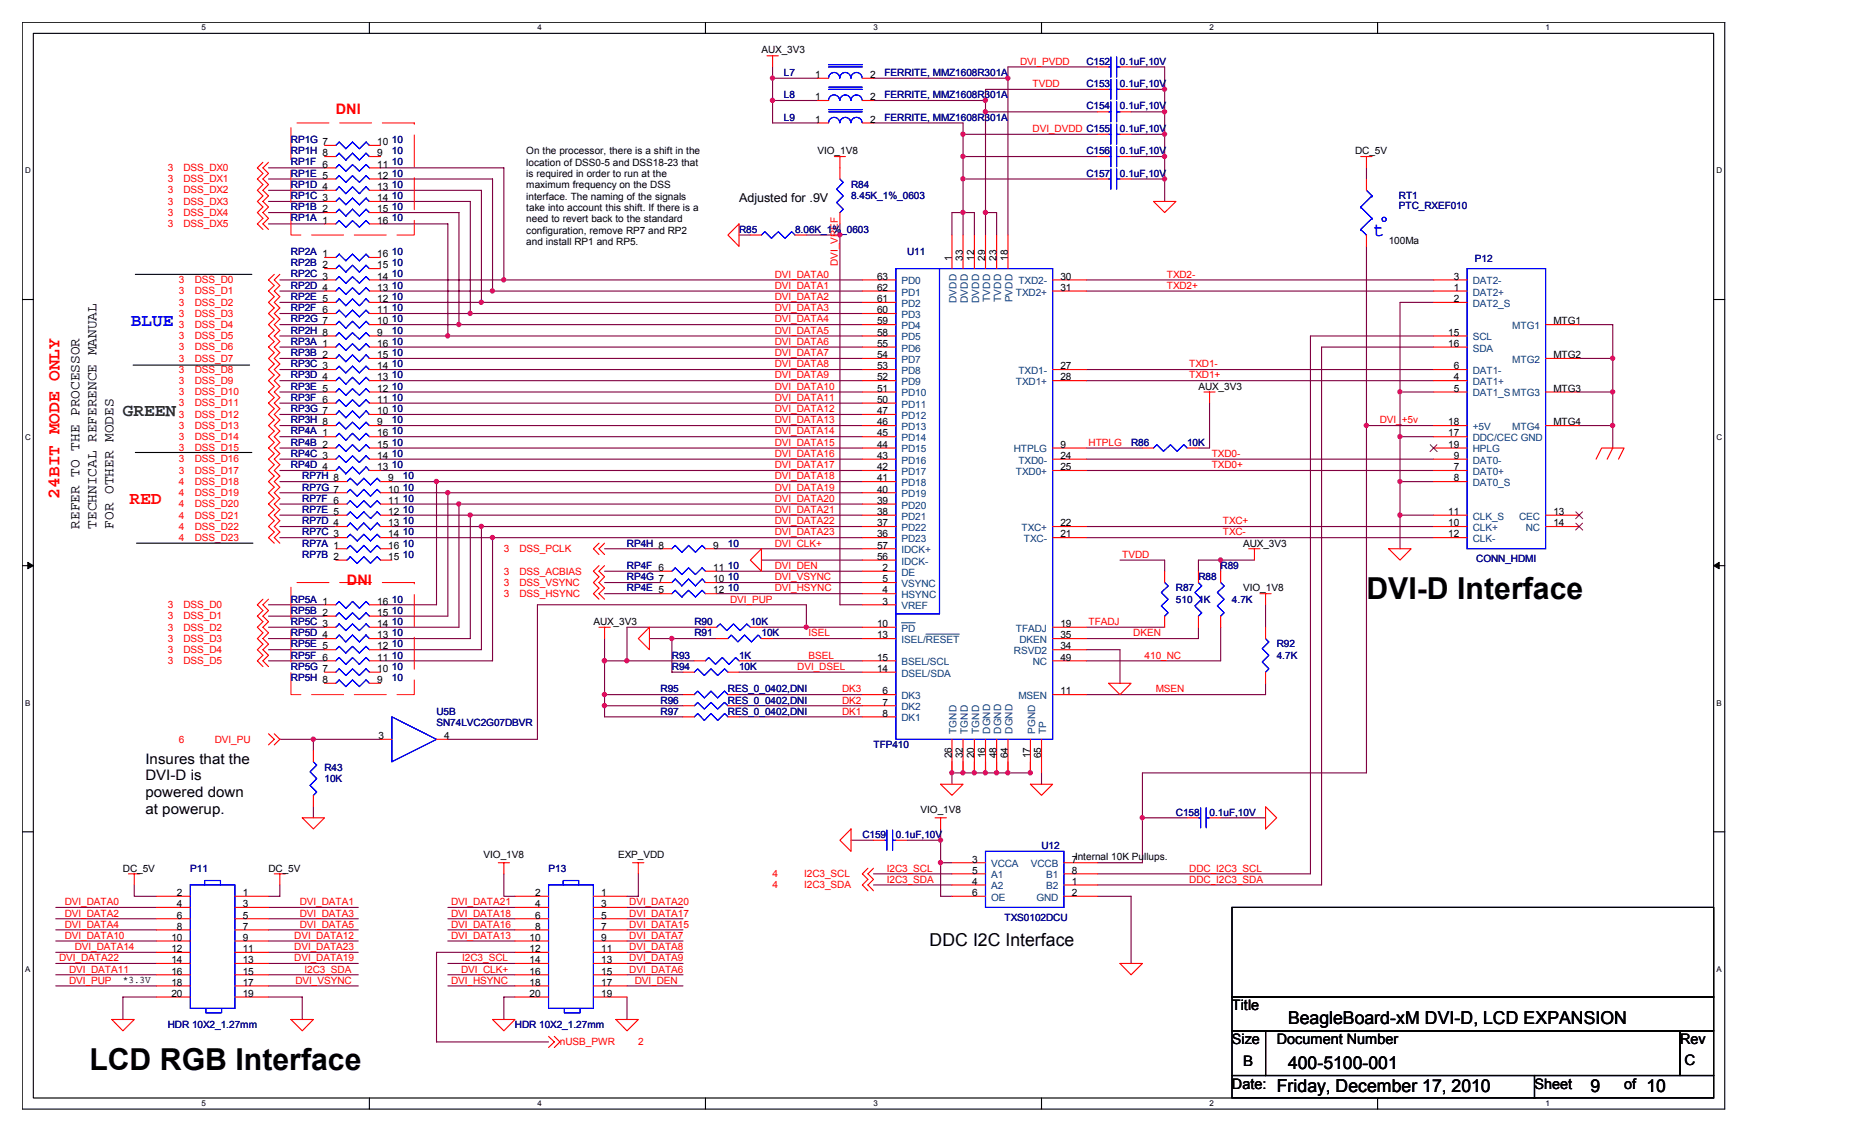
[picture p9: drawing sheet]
<svg xmlns="http://www.w3.org/2000/svg" width="356mm" height="216mm" viewBox="0 0 356 216" stroke-linecap="round" stroke-linejoin="round" font-family="sans-serif">
<defs><g id="words">
<g font-size="5.8">
<text x="260.3" y="114.1">DVI-D Interface</text>
<text x="17" y="203.7">LCD RGB Interface</text>
</g>
<text font-size="3.8" fill="#00f" x="261.5" y="44.9">t</text>
<text font-size="3.4" fill="#00f" x="24.9" y="62.1">BLUE</text>
<text font-size="3.4" fill="#008000" x="23.4" y="79.1">GREEN</text>
<g font-size="3.4" fill="#f00">
<text x="11.3" y="94.9" transform="rotate(-90 11.3 94.9)">24BIT MODE ONLY</text>
<text x="24.7" y="96">RED</text>
</g>
<g font-size="3.4">
<text x="177" y="180.1">DDC I2C Interface</text>
<text x="245.3" y="195">BeagleBoard-xM DVI-D, LCD EXPANSION</text>
<text x="245.3" y="203.5">400-5100-001</text>
<text x="243.2" y="207.8">Friday, December 17, 2010</text>
<text x="302.9" y="207.8">9</text>
<text x="313.6" y="207.8">10</text>
</g>
<g font-size="2.8" fill="#f00">
<text x="64" y="21.7">DNI</text>
<text x="66.1" y="111.3">DNI</text>
</g>
<g font-size="2.8">
<text x="15.1" y="100.7" transform="rotate(-90 15.1 100.7)">REFER TO THE PROCESSOR</text>
<text x="18.4" y="100.7" transform="rotate(-90 18.4 100.7)">TECHNICAL REFERENCE MANUAL</text>
<text x="21.6" y="100.7" transform="rotate(-90 21.6 100.7)">FOR OTHER MODES</text>
<text x="27.7" y="145.4">Insures that the</text>
<text x="27.7" y="148.6">DVI-D is</text>
<text x="27.7" y="151.8">powered down</text>
<text x="27.7" y="154.9">at powerup.</text>
<text x="234.7" y="192.3">Title</text>
<text x="234.7" y="198.8">Size</text>
<text x="236.8" y="203">B</text>
<text x="243.2" y="198.8">Document Number</text>
<text x="320" y="198.8">Rev</text>
<text x="320.8" y="202.8">C</text>
<text x="234.7" y="207.3">Date:</text>
<text x="292.3" y="207.3">Sheet</text>
<text x="309.3" y="207.3">of</text>
</g>
<text font-size="2.3" x="140.8" y="38.4">Adjusted for .9V</text>
<g font-size="1.9">
<text x="145" y="10.2">AUX_3V3</text>
<text x="155.3" y="14.9">1</text>
<text x="165.7" y="14.9">2</text>
<text x="155.3" y="19.1">1</text>
<text x="155.3" y="23.4">1</text>
<text x="165.7" y="19.1">2</text>
<text x="165.7" y="23.4">2</text>
<text x="71.8" y="29.8">9</text>
<text x="71.8" y="27.6">10</text>
<text x="100.2" y="29.4">On the processor, there is a shift in the</text>
<text x="155.7" y="29.4">VIO_1V8</text>
<text x="258.1" y="29.4">DC_5V</text>
<text x="71.8" y="34">12</text>
<text x="71.8" y="31.9">11</text>
<text x="100.2" y="31.5">location of DSS0-5 and DSS18-23 that</text>
<text x="100.2" y="33.7">is required in order to run at the</text>
<text x="100.2" y="35.9">maximum frequency on the DSS</text>
<text x="71.8" y="38.3">14</text>
<text x="71.8" y="40.4">15</text>
<text x="71.8" y="36.2">13</text>
<text x="100.2" y="38">interface. The naming of the signals</text>
<text x="100.2" y="40.2">take into account this shift. If there is a</text>
<text x="71.8" y="42.6">16</text>
<text x="100.2" y="42.3">need to revert back to the standard</text>
<text x="100.2" y="44.5">configuration, remove RP7 and RP2</text>
<text x="100.2" y="46.7">and install RP1 and RP5.</text>
<text x="264.5" y="46.4">100Ma</text>
<text x="71.8" y="51.1">15</text>
<text x="71.8" y="53.3">14</text>
<text x="71.8" y="49">16</text>
<text x="167" y="53.3">63</text>
<text x="181.3" y="49.7" transform="rotate(-90 181.3 49.7)">1</text>
<text x="183.4" y="49.7" transform="rotate(-90 183.4 49.7)">33</text>
<text x="185.5" y="49.7" transform="rotate(-90 185.5 49.7)">12</text>
<text x="187.7" y="49.7" transform="rotate(-90 187.7 49.7)">29</text>
<text x="189.8" y="49.7" transform="rotate(-90 189.8 49.7)">23</text>
<text x="191.9" y="49.7" transform="rotate(-90 191.9 49.7)">18</text>
<text x="202" y="53.3">30</text>
<text x="276.9" y="53.3">3</text>
<text x="71.8" y="59.6">11</text>
<text x="71.8" y="57.5">12</text>
<text x="71.8" y="55.4">13</text>
<text x="167" y="55.4">62</text>
<text x="167" y="57.5">61</text>
<text x="167" y="59.6">60</text>
<text x="202" y="55.4">31</text>
<text x="276.9" y="55.4">1</text>
<text x="276.9" y="57.5">2</text>
<text x="71.8" y="61.8">10</text>
<text x="71.8" y="63.9">9</text>
<text x="167" y="61.8">59</text>
<text x="167" y="63.9">58</text>
<text x="275.8" y="63.9">15</text>
<text x="295.9" y="61.8">MTG1</text>
<text x="71.8" y="68.2">15</text>
<text x="71.8" y="66">16</text>
<text x="71.8" y="70.3">14</text>
<text x="167" y="66">55</text>
<text x="167" y="68.2">54</text>
<text x="167" y="70.3">53</text>
<text x="202" y="70.3">27</text>
<text x="275.8" y="66">16</text>
<text x="276.9" y="70.3">6</text>
<text x="295.9" y="68.2">MTG2</text>
<text x="71.8" y="76.7">11</text>
<text x="71.8" y="72.4">13</text>
<text x="71.8" y="74.6">12</text>
<text x="167" y="72.4">52</text>
<text x="167" y="74.6">51</text>
<text x="167" y="76.7">50</text>
<text x="202" y="72.4">28</text>
<text x="228.3" y="74.2">AUX_3V3</text>
<text x="276.9" y="72.4">4</text>
<text x="276.9" y="74.6">5</text>
<text x="295.9" y="74.6">MTG3</text>
<text x="71.8" y="83.1">16</text>
<text x="71.8" y="81">9</text>
<text x="71.8" y="78.9">10</text>
<text x="167" y="78.9">47</text>
<text x="167" y="81">46</text>
<text x="167" y="83.1">45</text>
<text x="275.8" y="83.1">17</text>
<text x="275.8" y="81">18</text>
<text x="295.9" y="81">MTG4</text>
<text x="71.8" y="85.3">15</text>
<text x="71.8" y="87.4">14</text>
<text x="71.8" y="89.5">13</text>
<text x="167" y="85.3">44</text>
<text x="167" y="87.4">43</text>
<text x="167" y="89.5">42</text>
<text x="202" y="89.5">25</text>
<text x="202" y="85.3">9</text>
<text x="202" y="87.4">24</text>
<text x="275.8" y="85.3">19</text>
<text x="276.9" y="89.5">7</text>
<text x="276.9" y="87.4">9</text>
<text x="74" y="93.8">10</text>
<text x="74" y="95.9">11</text>
<text x="74" y="91.7">9</text>
<text x="167" y="91.7">41</text>
<text x="167" y="93.8">40</text>
<text x="167" y="95.9">39</text>
<text x="276.9" y="91.7">8</text>
<text x="74" y="98">12</text>
<text x="74" y="100.2">13</text>
<text x="167" y="98">38</text>
<text x="167" y="100.2">37</text>
<text x="202" y="100.2">22</text>
<text x="275.8" y="100.2">10</text>
<text x="275.8" y="98">11</text>
<text x="295.9" y="98">13</text>
<text x="295.9" y="100.2">14</text>
<text x="74" y="106.6">15</text>
<text x="74" y="102.3">14</text>
<text x="74" y="104.4">16</text>
<text x="135.8" y="104.4">9</text>
<text x="167" y="102.3">36</text>
<text x="167" y="104.4">57</text>
<text x="167" y="106.6">56</text>
<text x="202" y="102.3">21</text>
<text x="236.8" y="104.1">AUX_3V3</text>
<text x="275.8" y="102.3">12</text>
<text x="135.8" y="110.9">10</text>
<text x="135.8" y="108.7">11</text>
<text x="135.8" y="113">12</text>
<text x="168.1" y="108.7">2</text>
<text x="168.1" y="110.9">5</text>
<text x="168.1" y="113">4</text>
<text x="236.8" y="112.6">VIO_1V8</text>
<text x="71.8" y="117.3">15</text>
<text x="71.8" y="119.4">14</text>
<text x="71.8" y="115.1">16</text>
<text x="113" y="119">AUX_3V3</text>
<text x="167" y="119.4">10</text>
<text x="168.1" y="115.1">3</text>
<text x="202" y="119.4">19</text>
<text x="71.8" y="125.8">11</text>
<text x="71.8" y="121.5">13</text>
<text x="71.8" y="123.7">12</text>
<text x="167" y="125.8">15</text>
<text x="167" y="121.5">13</text>
<text x="202" y="121.5">35</text>
<text x="202" y="125.8">49</text>
<text x="202" y="123.7">34</text>
<text x="71.8" y="130">9</text>
<text x="71.8" y="127.9">10</text>
<text x="167" y="127.9">14</text>
<text x="168.1" y="134.3">7</text>
<text x="168.1" y="136.4">8</text>
<text x="168.1" y="132.2">6</text>
<text x="202" y="132.2">11</text>
<text x="72.1" y="140.7">3</text>
<text x="84.6" y="140.7">4</text>
<text x="181.3" y="144.4" transform="rotate(-90 181.3 144.4)">26</text>
<text x="183.4" y="144.4" transform="rotate(-90 183.4 144.4)">32</text>
<text x="185.5" y="144.4" transform="rotate(-90 185.5 144.4)">20</text>
<text x="187.7" y="144.4" transform="rotate(-90 187.7 144.4)">16</text>
<text x="189.8" y="144.4" transform="rotate(-90 189.8 144.4)">48</text>
<text x="191.9" y="144.4" transform="rotate(-90 191.9 144.4)">64</text>
<text x="196.2" y="144.4" transform="rotate(-90 196.2 144.4)">17</text>
<text x="198.3" y="144.4" transform="rotate(-90 198.3 144.4)">65</text>
<text x="175.3" y="154.9">VIO_1V8</text>
<text x="23.4" y="165.9">DC_5V</text>
<text x="51.1" y="165.9">DC_5V</text>
<text x="92.1" y="163.4">VIO_1V8</text>
<text x="117.7" y="163.4">EXP_VDD</text>
<text x="185.2" y="166.3">5</text>
<text x="185.2" y="164.2">3</text>
<text x="204.1" y="166.3">8</text>
<text x="204.1" y="164.2">7Internal 10K Pullups.</text>
<text x="33.7" y="170.6">2</text>
<text x="33.7" y="172.7">4</text>
<text x="46.2" y="170.6">1</text>
<text x="46.2" y="172.7">3</text>
<text x="101.9" y="170.6">2</text>
<text x="101.9" y="172.7">4</text>
<text x="114.5" y="170.6">1</text>
<text x="114.5" y="172.7">3</text>
<text x="185.2" y="170.6">6</text>
<text x="185.2" y="168.4">4</text>
<text x="204.1" y="170.6">2</text>
<text x="204.1" y="168.4">1</text>
<text x="32.6" y="179.1">10</text>
<text x="33.7" y="174.9">6</text>
<text x="33.7" y="177">8</text>
<text x="46.2" y="174.9">5</text>
<text x="46.2" y="177">7</text>
<text x="46.2" y="179.1">9</text>
<text x="100.9" y="179.1">10</text>
<text x="101.9" y="174.9">6</text>
<text x="101.9" y="177">8</text>
<text x="114.5" y="174.9">5</text>
<text x="114.5" y="177">7</text>
<text x="114.5" y="179.1">9</text>
<text x="32.6" y="181.3">12</text>
<text x="32.6" y="183.4">14</text>
<text x="32.6" y="185.5">16</text>
<text x="46.2" y="181.3">11</text>
<text x="46.2" y="183.4">13</text>
<text x="46.2" y="185.5">15</text>
<text x="100.9" y="181.3">12</text>
<text x="100.9" y="183.4">14</text>
<text x="100.9" y="185.5">16</text>
<text x="114.5" y="181.3">11</text>
<text x="114.5" y="183.4">13</text>
<text x="114.5" y="185.5">15</text>
<text x="23.4" y="187.1">*3.3V</text>
<text x="32.6" y="187.7">18</text>
<text x="32.6" y="189.8">20</text>
<text x="46.2" y="187.7">17</text>
<text x="46.2" y="189.8">19</text>
<text x="100.9" y="187.7">18</text>
<text x="100.9" y="189.8">20</text>
<text x="114.5" y="187.7">17</text>
<text x="114.5" y="189.8">19</text>
</g>
<g font-size="1.9" fill="#000080">
<text x="149.3" y="14.4">L7</text>
<text x="168.5" y="14.4">FERRITE, MMZ1608R301A</text>
<text x="206.9" y="16.6">C153</text>
<text x="206.9" y="12.3">C152</text>
<text x="213.3" y="16.6">0.1uF,10V</text>
<text x="213.3" y="12.3">0.1uF,10V</text>
<text x="149.3" y="18.7">L8</text>
<text x="149.3" y="23">L9</text>
<text x="168.5" y="18.7">FERRITE, MMZ1608R301A</text>
<text x="168.5" y="23">FERRITE, MMZ1608R301A</text>
<text x="206.9" y="20.8">C154</text>
<text x="213.3" y="20.8">0.1uF,10V</text>
<text x="55.4" y="29.4">RP1H 8</text>
<text x="55.4" y="27.3">RP1G 7</text>
<text x="74.6" y="29.4">10</text>
<text x="74.6" y="27.3">10</text>
<text x="206.9" y="29.4">C156</text>
<text x="213.3" y="25.1">0.1uF,10V</text>
<text x="213.3" y="29.4">0.1uF,10V</text>
<text x="55.4" y="33.7">RP1E 5</text>
<text x="55.4" y="31.5">RP1F 6</text>
<text x="55.4" y="35.8">RP1D 4</text>
<text x="74.6" y="35.8">10</text>
<text x="74.6" y="33.7">10</text>
<text x="74.6" y="31.5">10</text>
<text x="162.1" y="35.8">R84</text>
<text x="206.9" y="33.7">C157</text>
<text x="213.3" y="33.7">0.1uF,10V</text>
<text x="55.4" y="37.9">RP1C 3</text>
<text x="55.4" y="40">RP1B 2</text>
<text x="74.6" y="37.9">10</text>
<text x="74.6" y="40">10</text>
<text x="162.1" y="37.9">8.45K_1%_0603</text>
<text x="266.4" y="37.9">RT1</text>
<text x="266.4" y="39.8">PTC_RXEF010</text>
<text x="55.4" y="42.2">RP1A 1</text>
<text x="74.6" y="42.2">10</text>
<text x="140.8" y="44.3">R85</text>
<text x="151.4" y="44.3">8.06K_1%_0603</text>
<text x="55.4" y="50.7">RP2B 2</text>
<text x="55.4" y="52.8">RP2C 3</text>
<text x="55.4" y="48.6">RP2A 1</text>
<text x="74.6" y="52.8">10</text>
<text x="74.6" y="50.7">10</text>
<text x="74.6" y="48.6">10</text>
<text x="172.8" y="48.6">U11</text>
<text x="280.9" y="49.9">P12</text>
<text x="55.4" y="59.3">RP2F 6</text>
<text x="55.4" y="57.1">RP2E 5</text>
<text x="55.4" y="55">RP2D 4</text>
<text x="74.6" y="55">10</text>
<text x="74.6" y="57.1">10</text>
<text x="74.6" y="59.3">10</text>
<text x="55.4" y="65.7">RP3A 1</text>
<text x="55.4" y="61.4">RP2G 7</text>
<text x="55.4" y="63.5">RP2H 8</text>
<text x="74.6" y="63.5">10</text>
<text x="74.6" y="65.7">10</text>
<text x="74.6" y="61.4">10</text>
<text x="55.4" y="67.8">RP3B 2</text>
<text x="55.4" y="69.9">RP3C 3</text>
<text x="74.6" y="69.9">10</text>
<text x="74.6" y="67.8">10</text>
<text x="55.4" y="76.3">RP3F 6</text>
<text x="55.4" y="72.1">RP3D 4</text>
<text x="55.4" y="74.2">RP3E 5</text>
<text x="74.6" y="72.1">10</text>
<text x="74.6" y="74.2">10</text>
<text x="74.6" y="76.3">10</text>
<text x="55.4" y="82.7">RP4A 1</text>
<text x="55.4" y="80.6">RP3H 8</text>
<text x="55.4" y="78.4">RP3G 7</text>
<text x="74.6" y="80.6">10</text>
<text x="74.6" y="82.7">10</text>
<text x="74.6" y="78.4">10</text>
<text x="55.4" y="84.8">RP4B 2</text>
<text x="55.4" y="87">RP4C 3</text>
<text x="55.4" y="89.1">RP4D 4</text>
<text x="74.6" y="87">10</text>
<text x="74.6" y="89.1">10</text>
<text x="74.6" y="84.8">10</text>
<text x="215.4" y="84.8">R86</text>
<text x="226.1" y="84.8">10K</text>
<text x="57.6" y="93.4">RP7G 7</text>
<text x="57.6" y="95.5">RP7F 6</text>
<text x="57.6" y="91.3">RP7H 8</text>
<text x="76.7" y="91.3">10</text>
<text x="76.7" y="93.4">10</text>
<text x="76.7" y="95.5">10</text>
<text x="57.6" y="101.9">RP7C 3</text>
<text x="57.6" y="97.7">RP7E 5</text>
<text x="57.6" y="99.8">RP7D 4</text>
<text x="76.7" y="101.9">10</text>
<text x="76.7" y="99.8">10</text>
<text x="76.7" y="97.7">10</text>
<text x="57.6" y="106.2">RP7B 2</text>
<text x="57.6" y="104.1">RP7A 1</text>
<text x="76.7" y="106.2">10</text>
<text x="76.7" y="104.1">10</text>
<text x="119.4" y="104.1">RP4H 8</text>
<text x="138.6" y="104.1">10</text>
<text x="281.2" y="107.1">CONN_HDMI</text>
<text x="119.4" y="110.4">RP4G 7</text>
<text x="119.4" y="108.3">RP4F 6</text>
<text x="119.4" y="112.6">RP4E 5</text>
<text x="138.6" y="112.6">10</text>
<text x="138.6" y="110.4">10</text>
<text x="138.6" y="108.3">10</text>
<text x="224" y="112.6">R87</text>
<text x="228.3" y="110.4">R88</text>
<text x="232.5" y="108.3">R89</text>
<text x="55.4" y="116.8">RP5B 2</text>
<text x="55.4" y="119">RP5C 3</text>
<text x="55.4" y="114.7">RP5A 1</text>
<text x="74.6" y="119">10</text>
<text x="74.6" y="116.8">10</text>
<text x="74.6" y="114.7">10</text>
<text x="132.2" y="119">R90</text>
<text x="142.9" y="119">10K</text>
<text x="224" y="114.7">510</text>
<text x="228.3" y="114.7">1K</text>
<text x="234.7" y="114.7">4.7K</text>
<text x="55.4" y="125.4">RP5F 6</text>
<text x="55.4" y="121.1">RP5D 4</text>
<text x="55.4" y="123.3">RP5E 5</text>
<text x="74.6" y="121.1">10</text>
<text x="74.6" y="123.3">10</text>
<text x="74.6" y="125.4">10</text>
<text x="128" y="125.4">R93</text>
<text x="132.2" y="121.1">R91</text>
<text x="140.8" y="125.4">1K</text>
<text x="145" y="121.1">10K</text>
<text x="243.2" y="123.3">R92</text>
<text x="243.2" y="125.4">4.7K</text>
<text x="55.4" y="129.7">RP5H 8</text>
<text x="55.4" y="127.5">RP5G 7</text>
<text x="74.6" y="129.7">10</text>
<text x="74.6" y="127.5">10</text>
<text x="125.8" y="131.8">R95</text>
<text x="128" y="127.5">R94</text>
<text x="138.6" y="131.8">RES_0_0402,DNI</text>
<text x="140.8" y="127.5">10K</text>
<text x="83.1" y="136.1">U5B</text>
<text x="125.8" y="133.9">R96</text>
<text x="125.8" y="136.1">R97</text>
<text x="138.6" y="133.9">RES_0_0402,DNI</text>
<text x="138.6" y="136.1">RES_0_0402,DNI</text>
<text x="83.1" y="138.2">SN74LVC2G07DBVR</text>
<text x="166.4" y="142.5">TFP410</text>
<text x="61.8" y="146.7">R43</text>
<text x="61.8" y="148.8">10K</text>
<text x="224" y="155.3">C158</text>
<text x="230.4" y="155.3">0.1uF,10V</text>
<text x="164.3" y="159.5">C159</text>
<text x="170.6" y="159.5">0.1uF,10V</text>
<text x="198.4" y="161.7">U12</text>
<text x="36.2" y="165.9">P11</text>
<text x="104.5" y="165.9">P13</text>
<text x="191.3" y="175.3">TXS0102DCU</text>
<text x="32" y="195.8">HDR 10X2_1.27mm</text>
<text x="98.1" y="195.8">HDR 10X2_1.27mm</text>
</g>
<g font-size="1.9" fill="#f00">
<text x="194.3" y="12.3">DVI_PVDD</text>
<text x="196.7" y="16.6">TVDD</text>
<text x="196.7" y="25.1">DVI_DVDD C155</text>
<text x="32" y="32.6">3</text>
<text x="32" y="34.7">3</text>
<text x="34.9" y="32.6">DSS_DX0</text>
<text x="34.9" y="34.7">DSS_DX1</text>
<text x="32" y="36.8">3</text>
<text x="32" y="39">3</text>
<text x="32" y="41.1">3</text>
<text x="34.9" y="36.8">DSS_DX2</text>
<text x="34.9" y="39">DSS_DX3</text>
<text x="34.9" y="41.1">DSS_DX4</text>
<text x="32" y="43.3">3</text>
<text x="34.9" y="43.3">DSS_DX5</text>
<text x="34.1" y="53.9">3</text>
<text x="37.1" y="53.9">DSS_D0</text>
<text x="147.6" y="52.9">DVI_DATA0</text>
<text x="159.6" y="50.7" transform="rotate(-90 159.6 50.7)">DVI_VREF</text>
<text x="222.2" y="52.9">TXD2-</text>
<text x="34.1" y="58.2">3</text>
<text x="34.1" y="56">3</text>
<text x="37.1" y="58.2">DSS_D2</text>
<text x="37.1" y="56">DSS_D1</text>
<text x="147.6" y="55">DVI_DATA1</text>
<text x="147.6" y="57.1">DVI_DATA2</text>
<text x="147.6" y="59.3">DVI_DATA3</text>
<text x="222.2" y="55">TXD2+</text>
<text x="34.1" y="62.4">3</text>
<text x="34.1" y="60.3">3</text>
<text x="34.1" y="64.6">3</text>
<text x="37.1" y="62.4">DSS_D4</text>
<text x="37.1" y="60.3">DSS_D3</text>
<text x="37.1" y="64.6">DSS_D5</text>
<text x="147.6" y="65.7">DVI_DATA6</text>
<text x="147.6" y="61.4">DVI_DATA4</text>
<text x="147.6" y="63.5">DVI_DATA5</text>
<text x="34.1" y="66.7">3</text>
<text x="34.1" y="71">3</text>
<text x="34.1" y="68.8">3</text>
<text x="37.1" y="66.7">DSS_D6</text>
<text x="37.1" y="71">DSS_D8</text>
<text x="37.1" y="68.8">DSS_D7</text>
<text x="147.6" y="69.9">DVI_DATA8</text>
<text x="147.6" y="67.8">DVI_DATA7</text>
<text x="226.5" y="69.9">TXD1-</text>
<text x="34.1" y="77.4">3</text>
<text x="34.1" y="75.3">3</text>
<text x="34.1" y="73.1">3</text>
<text x="37.1" y="77.4">DSS_D11</text>
<text x="37.1" y="75.3">DSS_D10</text>
<text x="37.1" y="73.1">DSS_D9</text>
<text x="147.6" y="72.1">DVI_DATA9</text>
<text x="147.6" y="76.3">DVI_DATA11</text>
<text x="147.6" y="74.2">DVI_DATA10</text>
<text x="226.5" y="72.1">TXD1+</text>
<text x="34.1" y="79.5">3</text>
<text x="34.1" y="83.8">3</text>
<text x="34.1" y="81.7">3</text>
<text x="37.1" y="79.5">DSS_D12</text>
<text x="37.1" y="83.8">DSS_D14</text>
<text x="37.1" y="81.7">DSS_D13</text>
<text x="147.6" y="80.6">DVI_DATA13</text>
<text x="147.6" y="82.7">DVI_DATA14</text>
<text x="147.6" y="78.5">DVI_DATA12</text>
<text x="262.8" y="80.6">DVI_+5v</text>
<text x="34.1" y="85.9">3</text>
<text x="34.1" y="88.1">3</text>
<text x="37.1" y="85.9">DSS_D15</text>
<text x="37.1" y="88.1">DSS_D16</text>
<text x="147.6" y="84.9">DVI_DATA15</text>
<text x="147.6" y="87">DVI_DATA16</text>
<text x="147.6" y="89.2">DVI_DATA17</text>
<text x="207.3" y="84.9">HTPLG</text>
<text x="230.8" y="89.2">TXD0+</text>
<text x="230.8" y="87">TXD0-</text>
<text x="34.1" y="90.2">3</text>
<text x="34.1" y="92.3">4</text>
<text x="34.1" y="94.4">4</text>
<text x="37.1" y="90.2">DSS_D17</text>
<text x="37.1" y="92.3">DSS_D18</text>
<text x="37.1" y="94.4">DSS_D19</text>
<text x="147.6" y="91.3">DVI_DATA18</text>
<text x="147.6" y="93.4">DVI_DATA19</text>
<text x="147.6" y="95.5">DVI_DATA20</text>
<text x="34.1" y="98.7">4</text>
<text x="34.1" y="96.6">4</text>
<text x="34.1" y="100.8">4</text>
<text x="37.1" y="98.7">DSS_D21</text>
<text x="37.1" y="96.6">DSS_D20</text>
<text x="37.1" y="100.8">DSS_D22</text>
<text x="147.6" y="97.7">DVI_DATA21</text>
<text x="147.6" y="99.8">DVI_DATA22</text>
<text x="147.6" y="101.9">DVI_DATA23</text>
<text x="232.9" y="99.8">TXC+</text>
<text x="232.9" y="101.9">TXC-</text>
<text x="34.1" y="103">4</text>
<text x="37.1" y="103">DSS_D23</text>
<text x="96" y="105.1">3</text>
<text x="98.9" y="105.1">DSS_PCLK</text>
<text x="147.6" y="104.1">DVI_CLK+</text>
<text x="213.7" y="106.2">TVDD</text>
<text x="96" y="111.5">3</text>
<text x="96" y="109.4">3</text>
<text x="96" y="113.7">3</text>
<text x="98.9" y="111.5">DSS_VSYNC</text>
<text x="98.9" y="109.4">DSS_ACBIAS</text>
<text x="98.9" y="113.7">DSS_HSYNC</text>
<text x="147.6" y="110.5">DVI_VSYNC</text>
<text x="147.6" y="112.6">DVI_HSYNC</text>
<text x="147.6" y="108.3">DVI_DEN</text>
<text x="32" y="117.9">3</text>
<text x="32" y="115.8">3</text>
<text x="34.9" y="117.9">DSS_D1</text>
<text x="34.9" y="115.8">DSS_D0</text>
<text x="139.1" y="114.7">DVI_PUP</text>
<text x="207.3" y="119">TFADJ</text>
<text x="32" y="120.1">3</text>
<text x="32" y="124.3">3</text>
<text x="32" y="122.2">3</text>
<text x="34.9" y="120.1">DSS_D2</text>
<text x="34.9" y="124.3">DSS_D4</text>
<text x="34.9" y="122.2">DSS_D3</text>
<text x="154" y="125.4">BSEL</text>
<text x="154" y="121.2">ISEL</text>
<text x="215.9" y="121.2">DKEN</text>
<text x="218" y="125.4">410_NC</text>
<text x="32" y="126.4">3</text>
<text x="34.9" y="126.4">DSS_D5</text>
<text x="151.8" y="127.5">DVI_DSEL</text>
<text x="160.4" y="131.8">DK3</text>
<text x="220.1" y="131.8">MSEN</text>
<text x="160.4" y="136.1">DK1</text>
<text x="160.4" y="133.9">DK2</text>
<text x="34.1" y="141.4">6</text>
<text x="40.9" y="141.4">DVI_PU</text>
<text x="147.2" y="167">4</text>
<text x="153.2" y="167">I2C3_SCL</text>
<text x="168.9" y="165.9">I2C3_SCL</text>
<text x="226.5" y="165.9">DDC_I2C3_SCL</text>
<text x="12.3" y="172.3">DVI_DATA0</text>
<text x="57.1" y="172.3">DVI_DATA1</text>
<text x="85.9" y="172.3">DVI_DATA21</text>
<text x="119.8" y="172.3">DVI_DATA20</text>
<text x="147.2" y="169.1">4</text>
<text x="153.2" y="169.1">I2C3_SDA</text>
<text x="168.9" y="168.1">I2C3_SDA</text>
<text x="226.5" y="168.1">DDC_I2C3_SDA</text>
<text x="12.3" y="174.5">DVI_DATA2</text>
<text x="12.3" y="176.6">DVI_DATA4</text>
<text x="12.3" y="178.7">DVI_DATA10</text>
<text x="56" y="178.7">DVI_DATA12</text>
<text x="57.1" y="174.5">DVI_DATA3</text>
<text x="57.1" y="176.6">DVI_DATA5</text>
<text x="85.9" y="176.6">DVI_DATA16</text>
<text x="85.9" y="174.5">DVI_DATA18</text>
<text x="85.9" y="178.7">DVI_DATA13</text>
<text x="119.8" y="174.5">DVI_DATA17</text>
<text x="119.8" y="178.7">DVI_DATA7</text>
<text x="119.8" y="176.6">DVI_DATA15</text>
<text x="11.3" y="183">DVI_DATA22</text>
<text x="13.2" y="185.2">DVI_DATA11</text>
<text x="14.2" y="180.9">DVI_DATA14</text>
<text x="56" y="183">DVI_DATA19</text>
<text x="56" y="180.9">DVI_DATA23</text>
<text x="58" y="185.2">I2C3_SDA</text>
<text x="87.8" y="185.2">DVI_CLK+</text>
<text x="88.1" y="183">I2C3_SCL</text>
<text x="119.8" y="185.2">DVI_DATA6</text>
<text x="119.8" y="180.9">DVI_DATA8</text>
<text x="119.8" y="183">DVI_DATA9</text>
<text x="13.2" y="187.3">DVI_PUP</text>
<text x="56.3" y="187.3">DVI_VSYNC</text>
<text x="85.9" y="187.3">DVI_HSYNC</text>
<text x="120.9" y="187.3">DVI_DEN</text>
<text x="106.6" y="199">nUSB_PWR</text>
<text x="121.6" y="199">2</text>
</g>
<g font-size="1.9" fill="#004080">
<text x="171.7" y="54.1">PD0</text>
<text x="171.7" y="56.3">PD1</text>
<text x="171.7" y="58.4">PD2</text>
<text x="182.2" y="57.7" transform="rotate(-90 182.2 57.7)">DVDD</text>
<text x="184.3" y="57.7" transform="rotate(-90 184.3 57.7)">DVDD</text>
<text x="186.5" y="57.7" transform="rotate(-90 186.5 57.7)">DVDD</text>
<text x="188.6" y="57.4" transform="rotate(-90 188.6 57.4)">TVDD</text>
<text x="190.7" y="57.4" transform="rotate(-90 190.7 57.4)">TVDD</text>
<text x="192.9" y="57.5" transform="rotate(-90 192.9 57.5)">PVDD</text>
<text x="193.5" y="56.3">TXD2+</text>
<text x="194" y="54.1">TXD2-</text>
<text x="280.5" y="56.3">DAT2+</text>
<text x="280.5" y="54.1">DAT2-</text>
<text x="280.5" y="58.4">DAT2_S</text>
<text x="171.7" y="60.5">PD3</text>
<text x="171.7" y="62.7">PD4</text>
<text x="171.7" y="64.8">PD5</text>
<text x="280.5" y="64.8">SCL</text>
<text x="288" y="62.7">MTG1</text>
<text x="171.7" y="66.9">PD6</text>
<text x="171.7" y="69.1">PD7</text>
<text x="171.7" y="71.2">PD8</text>
<text x="194" y="71.2">TXD1-</text>
<text x="280.5" y="71.2">DAT1-</text>
<text x="280.5" y="66.9">SDA</text>
<text x="288" y="69.1">MTG2</text>
<text x="171.7" y="73.3">PD9</text>
<text x="171.7" y="75.5">PD10</text>
<text x="171.7" y="77.6">PD11</text>
<text x="193.5" y="73.3">TXD1+</text>
<text x="280.5" y="73.3">DAT1+</text>
<text x="280.5" y="75.5">DAT1_S MTG3</text>
<text x="171.7" y="79.8">PD12</text>
<text x="171.7" y="81.9">PD13</text>
<text x="171.7" y="84">PD14</text>
<text x="280.5" y="84">DDC/CEC GND</text>
<text x="280.5" y="81.9">+5V</text>
<text x="288" y="81.9">MTG4</text>
<text x="171.7" y="86.1">PD15</text>
<text x="171.7" y="88.3">PD16</text>
<text x="193.1" y="86.1">HTPLG</text>
<text x="194" y="88.3">TXD0-</text>
<text x="280.5" y="88.3">DAT0-</text>
<text x="280.5" y="86.1">HPLG</text>
<text x="171.7" y="90.4">PD17</text>
<text x="171.7" y="92.5">PD18</text>
<text x="171.7" y="94.7">PD19</text>
<text x="193.5" y="90.4">TXD0+</text>
<text x="280.5" y="90.4">DAT0+</text>
<text x="280.5" y="92.5">DAT0_S</text>
<text x="171.7" y="96.8">PD20</text>
<text x="171.7" y="98.9">PD21</text>
<text x="171.7" y="101.1">PD22</text>
<text x="194.6" y="101.1">TXC+</text>
<text x="280.5" y="101.1">CLK+</text>
<text x="280.5" y="98.9">CLK_S</text>
<text x="289.3" y="98.9">CEC</text>
<text x="290.6" y="101.1">NC</text>
<text x="171.7" y="103.2">PD23</text>
<text x="171.7" y="105.3">IDCK+</text>
<text x="171.7" y="107.5">IDCK-</text>
<text x="195" y="103.2">TXC-</text>
<text x="280.5" y="103.2">CLK-</text>
<text x="171.7" y="109.6">DE</text>
<text x="171.7" y="111.8">VSYNC</text>
<text x="171.7" y="113.9">HSYNC</text>
<text x="171.7" y="116">VREF</text>
<text x="171.7" y="122.4">ISEL/RESET</text>
<text x="171.7" y="120.3">PD</text>
<text x="193.1" y="124.5">RSVD2</text>
<text x="193.5" y="120.3">TFADJ</text>
<text x="194.2" y="122.4">DKEN</text>
<text x="171.7" y="126.7">BSEL/SCL</text>
<text x="171.7" y="128.8">DSEL/SDA</text>
<text x="196.7" y="126.7">NC</text>
<text x="171.7" y="135.2">DK2</text>
<text x="171.7" y="137.3">DK1</text>
<text x="171.7" y="133.1">DK3</text>
<text x="194" y="133.1">MSEN</text>
<text x="182.2" y="139.7" transform="rotate(-90 182.2 139.7)">TGND</text>
<text x="184.3" y="139.7" transform="rotate(-90 184.3 139.7)">TGND</text>
<text x="186.5" y="139.7" transform="rotate(-90 186.5 139.7)">TGND</text>
<text x="188.6" y="139.7" transform="rotate(-90 188.6 139.7)">DGND</text>
<text x="190.7" y="139.7" transform="rotate(-90 190.7 139.7)">DGND</text>
<text x="192.9" y="139.7" transform="rotate(-90 192.9 139.7)">DGND</text>
<text x="197.1" y="139.7" transform="rotate(-90 197.1 139.7)">PGND</text>
<text x="199.3" y="139.7" transform="rotate(-90 199.3 139.7)">TP</text>
<text x="188.8" y="167.2">A1</text>
<text x="188.8" y="165.1">VCCA</text>
<text x="196.3" y="165.1">VCCB</text>
<text x="199.3" y="167.2">B1</text>
<text x="188.8" y="171.5">OE</text>
<text x="188.8" y="169.3">A2</text>
<text x="197.4" y="171.5">GND</text>
<text x="199.3" y="169.3">B2</text>
</g>
<g font-size="1.5">
<text x="38.4" y="5.8">5</text>
<text x="102.4" y="5.8">4</text>
<text x="166.4" y="5.8">3</text>
<text x="230.4" y="5.8">2</text>
<text x="294.4" y="5.8">1</text>
<text x="4.8" y="33">D</text>
<text x="326.9" y="33">D</text>
<text x="4.8" y="83.7">C</text>
<text x="326.9" y="83.7">C</text>
<text x="4.8" y="134.4">B</text>
<text x="326.9" y="134.4">B</text>
<text x="4.8" y="185">A</text>
<text x="326.9" y="185">A</text>
<text x="38.4" y="210.6">5</text>
<text x="102.4" y="210.6">4</text>
<text x="166.4" y="210.6">3</text>
<text x="230.4" y="210.6">2</text>
<text x="294.4" y="210.6">1</text>
</g>
</g></defs>
<path d="M4.2 4.2h324.3v207h-324.3zM6.3 6.3h320.1v202.7h-320.1z" fill="none" stroke="#000" stroke-width=".21"/>
<g fill="#fff">
<path d="M38.4 4.4h.8v1.7h-.8z"/>
<path d="M38.4 209.3h.8v1.6h-.8z"/>
</g>
<path d="M70.4 4.2v2.1M70.4 209v2.2" fill="none" stroke="#000" stroke-width=".21"/>
<g fill="#fff">
<path d="M102.4 4.4h.8v1.7h-.8z"/>
<path d="M102.4 209.3h.8v1.6h-.8z"/>
</g>
<path d="M134.4 4.2v2.1M134.4 209v2.2" fill="none" stroke="#000" stroke-width=".21"/>
<g fill="#fff">
<path d="M166.4 4.4h.8v1.7h-.8z"/>
<path d="M166.4 209.3h.8v1.6h-.8z"/>
</g>
<path d="M198.4 4.2v2.1M198.4 209v2.2" fill="none" stroke="#000" stroke-width=".21"/>
<g fill="#fff">
<path d="M230.4 4.4h.8v1.7h-.8z"/>
<path d="M230.4 209.3h.8v1.6h-.8z"/>
</g>
<path d="M262.4 4.2v2.1M262.4 209v2.2" fill="none" stroke="#000" stroke-width=".21"/>
<g fill="#fff">
<path d="M294.4 4.4h.8v1.7h-.8z"/>
<path d="M294.4 209.3h.8v1.6h-.8z"/>
<path d="M4.8 31.7h1v1.7h-1z"/>
<path d="M326.9 31.7h1.1v1.7h-1.1z"/>
<path d="M4.8 82.3h1v1.7h-1z"/>
<path d="M326.9 82.3h1.1v1.7h-1.1z"/>
</g>
<path d="M4.2 57h2.1M326.4 57h2.1" fill="none" stroke="#000" stroke-width=".21"/>
<g fill="#fff">
<path d="M4.8 133h1v1.7h-1z"/>
<path d="M326.9 133h1v1.7h-1z"/>
</g>
<path d="M4.2 107.7h2.1M326.4 107.7h2.1" fill="none" stroke="#000" stroke-width=".21"/>
<path d="M5.3 107.1l1 .6-1 .6zM326.4 107.7l1-.6v1.2z" fill="#000" stroke="#000" stroke-width=".19"/>
<g fill="#fff">
<path d="M4.8 183.7h1v1.7h-1z"/>
<path d="M326.9 183.7h1v1.7h-1z"/>
</g>
<g fill="none" stroke="#000" stroke-width=".21">
<path d="M25.8 52.2h22.2M25.4 69.5h22.1M25.8 86.1h22.2M26 103.4h22.2M4.2 158.4h2.1M326.4 158.4h2.1M234.7 172.8h91.7v17h-91.7zM234.7 189.8h91.7v6.5h-91.7zM234.7 196.3h6.3v8.5h-6.3zM241 196.3h79v8.5h-79zM320 196.3h6.4v8.5h-6.4zM234.7 204.8h57.6v4.2h-57.6z"/>
<path d="M292.3 204.8h34.1v4.2h-34.1z"/>
</g>
<g fill="none" stroke="#800040" stroke-width=".21">
<path d="M147.2 12.7v10.7h8.5M147.2 14.9h8.5M147.2 19.1h8.5M166.4 14.9h25.6M166.4 19.1h21.3M209 12.7h-17v32M209 17h-21.3v27.7M215.4 12.7h6.4v25.7M215.4 17h6.4M51.1 34.1h10.7M51.1 32h10.7M51.1 36.2h10.7"/>
<path d="M51.1 38.4h10.7M72.5 34.1h21.3v21.3M72.5 32h23.5v21.3M72.5 36.2h19.2v21.4M72.5 38.4h17.1v21.3M166.4 23.4h17v21.3M183.4 25.6h25.6M183.4 29.8h25.6M183.4 34.1h25.6M187.7 21.3h21.3M215.4 25.6h6.4M215.4 21.3h6.4"/>
<path d="M215.4 29.8h6.4M215.4 34.1h6.4M260.3 32v2.1M51.1 40.5h10.7M51.1 42.6h10.7M53.3 53.3h8.5M53.3 55.4h8.5M53.3 57.6h8.5M53.3 59.7h8.5M72.5 40.5h14.9v21.3M72.5 53.3h91.8M72.5 55.4h91.8"/>
<path d="M72.5 57.6h91.8M72.5 59.7h91.8M72.5 42.6h12.8v21.4M140.8 44.7h2.1M153.6 44.7h6.4M160 42.6v72.5h4.3M181.3 44.7v-4.2h4.3v4.2M187.7 40.5h2.1v4.2M206.9 53.3h66.1M206.9 55.4h66.1M260.3 46.9v100.3h-42.7v17.1h-8.6M273 57.6h-6.3v17"/>
<path d="M53.3 72.5h8.5M53.3 70.4h8.5M53.3 76.7h8.5M53.3 68.2h8.5M53.3 64h8.5M53.3 74.6h8.5M53.3 78.9h8.5M53.3 66.1h8.5M53.3 61.8h8.5M72.5 72.5h91.8M72.5 70.4h91.8M72.5 76.7h91.8"/>
<path d="M72.5 68.2h91.8M72.5 64h91.8M72.5 74.6h91.8M72.5 78.9h91.8M72.5 66.1h91.8M72.5 61.8h91.8M206.9 72.5h66.1M206.9 70.4h66.1M230.4 76.7v8.6h-2.1M266.7 74.6v8.5h6.3M266.7 74.6h6.3M273 64h-23.4v102.4h-40.6"/>
<path d="M273 66.1h-21.3v102.4h-42.7M300.8 68.2h6.4M300.8 74.6h6.4M300.8 61.8h6.4v23.5M53.3 85.3h8.5M53.3 89.6h8.5M53.3 81h8.5M53.3 83.1h8.5M53.3 87.4h8.5M53.3 98.1h10.7M53.3 91.7h10.7M53.3 93.8h10.7"/>
<path d="M53.3 96h10.7M72.5 85.3h91.8M72.5 89.6h91.8M72.5 81h91.8M72.5 83.1h91.8M72.5 87.4h91.8M74.6 98.1h89.7M74.6 91.7h89.7M74.6 93.8h89.7M74.6 96h89.7M83.1 91.7v23.4h-10.6M85.3 93.8v23.5h-12.8"/>
<path d="M87.4 96v23.4h-14.9M89.6 98.1v23.5h-17.1M206.9 85.3h10.7M206.9 89.6h66.1M206.9 87.4h66.1M260.3 81h12.7M266.7 83.1v21.4M266.7 98.1h6.3M266.7 91.7h6.3M300.8 81h6.4M51.1 119.4h10.7M51.1 115.1h10.7"/>
<path d="M51.1 117.3h10.7M53.3 100.2h10.7M53.3 102.4h10.7M74.6 100.2h89.7M74.6 102.4h89.7M91.7 100.2v23.5h-19.2M93.8 102.4v23.4h-21.3M115.1 104.5h10.7M115.1 113h10.7M115.1 110.9h10.7M115.1 108.8h10.7M134.4 119.4h-15v6.4"/>
<path d="M136.5 104.5h27.8M136.5 113h27.8M136.5 110.9h27.8M136.5 108.8h27.8M145 119.4h19.3M145 106.6h19.3M153.6 119.4v-4.3h-51.2v25.7h-17.1M206.9 119.4h14.9M206.9 100.2h66.1M206.9 102.4h66.1M213.3 106.6h8.5v2.2M228.3 119.4v2.2h-21.4"/>
<path d="M232.5 119.4v6.4h-25.6M232.5 106.6v2.2M238.9 106.6h-10.6v2.2M241 115.1v4.3M51.1 125.8h10.7M51.1 121.6h10.7M51.1 123.7h10.7M115.1 121.6v14.9h15M115.1 125.8h17.1M115.1 134.4h15M115.1 132.2h15M123.7 121.6h12.8"/>
<path d="M128 121.6v6.4h2.1M140.8 128h23.5M140.8 136.5h23.5M140.8 134.4h23.5M140.8 132.2h23.5M142.9 125.8h21.4M147.2 121.6h17.1M206.9 123.7h6.4v6.4M241 130.1v2.1h-34.1M53.3 140.8h19.2M59.7 140.8v2.1M59.7 153.6v2.1"/>
<path d="M162.1 160h4.3M172.8 160h6.4M179.2 157.8v12.8h2.1M181.3 145v4.3M183.4 145v2.2M185.6 145v2.2M187.7 145v2.2M189.8 145v2.2M192 145v2.2M196.3 145v2.2h-15M198.4 147.2v2.1M217.6 155.7h8.5"/>
<path d="M232.5 155.7h8.5M10.6 177h19.2M10.6 174.9h19.2M10.6 172.8h19.2M10.6 179.2h19.2M25.6 168.5v2.1h4.2M51.1 177h17.1M51.1 174.9h17.1M51.1 172.8h17.1M51.1 179.2h17.1M53.3 168.5v2.1h-2.2M85.3 177h12.8"/>
<path d="M85.3 174.9h12.8M85.3 172.8h12.8M85.3 179.2h12.8M96 166.4v4.2h2.1M119.4 177h10.7M119.4 174.9h10.7M119.4 172.8h10.7M119.4 179.2h10.7M121.6 166.4v4.2h-2.2M166.4 168.5h14.9M166.4 166.4h14.9M179.2 164.3h2.1"/>
<path d="M209 170.6h6.4v12.8M10.6 183.4h19.2M10.6 187.7h19.2M10.6 185.6h19.2M10.6 181.3h19.2M29.8 189.8h-6.4v4.3M51.1 183.4h17.1M51.1 187.7h17.1M51.1 185.6h17.1M51.1 181.3h17.1M51.1 189.8h6.5v4.3M85.3 183.4h12.8"/>
<path d="M85.3 187.7h12.8M85.3 185.6h12.8M98.1 181.3h-15v17.1h21.4M98.1 189.8h-2.1v4.3M119.4 189.8v4.3M119.4 183.4h10.7M119.4 187.7h10.7M119.4 185.6h10.7M119.4 181.3h10.7"/>
</g>
<g fill="#f0f" stroke="#f0f" stroke-width=".21">
<circle cx="196.2" cy="147.1" r=".4"/>
<circle cx="153.6" cy="119.4" r=".4"/>
<circle cx="217.6" cy="155.7" r=".4"/>
<circle cx="266.6" cy="83.1" r=".4"/>
<circle cx="192" cy="14.9" r=".4"/>
<circle cx="187.7" cy="19.1" r=".4"/>
<circle cx="183.4" cy="40.4" r=".4"/>
<circle cx="260.2" cy="81" r=".4"/>
<circle cx="160" cy="44.7" r=".4"/>
<circle cx="187.7" cy="40.4" r=".4"/>
<circle cx="266.6" cy="98.1" r=".4"/>
<circle cx="183.4" cy="34.1" r=".4"/>
<circle cx="183.4" cy="29.8" r=".4"/>
<circle cx="183.4" cy="147.1" r=".4"/>
<circle cx="147.1" cy="19.1" r=".4"/>
<circle cx="115.1" cy="134.3" r=".4"/>
<circle cx="119.4" cy="125.8" r=".4"/>
<circle cx="115.1" cy="125.8" r=".4"/>
<circle cx="221.8" cy="25.5" r=".4"/>
<circle cx="127.9" cy="121.6" r=".4"/>
<circle cx="221.8" cy="17" r=".4"/>
<circle cx="181.3" cy="147.1" r=".4"/>
<circle cx="192" cy="147.1" r=".4"/>
<circle cx="266.6" cy="74.6" r=".4"/>
<circle cx="187.7" cy="147.1" r=".4"/>
<circle cx="221.8" cy="34.1" r=".4"/>
<circle cx="221.8" cy="21.3" r=".4"/>
<circle cx="232.5" cy="106.6" r=".4"/>
<circle cx="266.6" cy="91.7" r=".4"/>
<circle cx="189.8" cy="147.1" r=".4"/>
<circle cx="183.4" cy="25.5" r=".4"/>
<circle cx="185.6" cy="147.1" r=".4"/>
<circle cx="115.1" cy="132.2" r=".4"/>
<circle cx="147.1" cy="14.9" r=".4"/>
<circle cx="187.7" cy="21.3" r=".4"/>
<circle cx="221.8" cy="29.8" r=".4"/>
<circle cx="307.1" cy="81" r=".4"/>
<circle cx="307.1" cy="68.2" r=".4"/>
<circle cx="307.1" cy="74.6" r=".4"/>
<circle cx="95.9" cy="53.3" r=".4"/>
<circle cx="93.8" cy="55.4" r=".4"/>
<circle cx="91.7" cy="57.5" r=".4"/>
<circle cx="89.6" cy="59.7" r=".4"/>
<circle cx="87.4" cy="61.8" r=".4"/>
<circle cx="85.3" cy="63.9" r=".4"/>
<circle cx="83.1" cy="91.7" r=".4"/>
<circle cx="85.3" cy="93.8" r=".4"/>
<circle cx="87.4" cy="95.9" r=".4"/>
<circle cx="89.6" cy="98.1" r=".4"/>
<circle cx="91.7" cy="100.2" r=".4"/>
<circle cx="93.8" cy="102.3" r=".4"/>
<circle cx="179.1" cy="164.2" r=".4"/>
<circle cx="179.1" cy="160" r=".4"/>
<circle cx="59.7" cy="140.7" r=".4"/>
</g>
<g fill="none" stroke="#f00" stroke-width=".21">
<path d="M146.1 10.6h2.2M147.2 10.6v2.1M155.7 19.1h2.1M155.7 14.9h2.1M164.3 19.1h2.1M164.3 14.9h2.1M209 17h2.2M209 12.7h2.2M213.3 17h2.1M213.3 12.7h2.1M50.1 30.9l-1.1 1.1 1.1 1-1.1 1.1 1.1 1-1.1 1.1 1.1 1.1-1.1 1.1 1.1 1-1.1 1.1 1.1 1.1-1.1 1 1.1 1.1M51.1 30.9l-1 1.1 1 1-1 1.1 1 1-1 1.1 1 1.1-1 1.1 1 1-1 1.1 1 1.1-1 1 1 1.1"/>
<path d="M61.8 29.8h2.2M61.8 34.1h2.2M61.8 38.4h2.2M61.8 32h2.2M61.8 36.2h2.2M61.8 27.7h2.2M70.4 29.8h2.1M70.4 34.1h2.1M70.4 38.4h2.1M70.4 32h2.1M70.4 36.2h2.1M70.4 27.7h2.1"/>
<path d="M155.7 23.4h2.1M158.9 29.8h2.1M160 29.8v4.3M164.3 23.4h2.1M209 29.8h2.2M209 34.1h2.2M209 25.6h2.2M209 21.3h2.2M213.3 29.8h2.1M213.3 34.1h2.1M213.3 25.6h2.1M213.3 21.3h2.1"/>
<path d="M219.7 38.4h4.3l-2.2 2.1zM259.2 29.8h2.1M260.3 29.8v2.2M260.3 34.1v2.1M52.2 52.2l-1.1 1.1 1.1 1.1-1.1 1 1.1 1.1-1.1 1.1 1.1 1-1.1 1.1 1.1 1-1.1 1.1 1.1 1.1-1.1 1.1 1.1 1-1.1 1.1 1.1 1-1.1 1.1 1.1 1.1-1.1 1.1 1.1 1-1.1 1.1 1.1 1.1-1.1 1 1.1 1.1-1.1 1 1.1 1.1-1.1 1.1 1.1 1.1-1.1 1 1.1 1.1-1.1 1 1.1 1.1-1.1 1.1 1.1 1.1-1.1 1 1.1 1.1-1.1 1.1 1.1 1-1.1 1.1 1.1 1.1-1.1 1 1.1 1.1-1.1 1.1 1.1 1-1.1 1.1 1.1 1-1.1 1.1 1.1 1.1-1.1 1.1 1.1 1M53.3 52.2l-1.1 1.1 1.1 1.1-1.1 1 1.1 1.1-1.1 1.1 1.1 1-1.1 1.1 1.1 1-1.1 1.1 1.1 1.1-1.1 1.1 1.1 1-1.1 1.1 1.1 1-1.1 1.1 1.1 1.1-1.1 1.1 1.1 1-1.1 1.1 1.1 1.1-1.1 1 1.1 1.1-1.1 1 1.1 1.1-1.1 1.1 1.1 1.1-1.1 1 1.1 1.1-1.1 1 1.1 1.1-1.1 1.1 1.1 1.1-1.1 1 1.1 1.1-1.1 1.1 1.1 1-1.1 1.1 1.1 1.1-1.1 1 1.1 1.1-1.1 1.1 1.1 1-1.1 1.1 1.1 1-1.1 1.1 1.1 1.1-1.1 1.1 1.1 1M61.8 59.7h2.2M61.8 57.6h2.2M61.8 51.1h2.2M61.8 55.4h2.2M61.8 53.3h2.2M61.8 40.5h2.2"/>
<path d="M61.8 42.6h2.2M61.8 49h2.2M70.4 59.7h2.1M70.4 57.6h2.1M70.4 51.1h2.1M70.4 55.4h2.1M70.4 53.3h2.1M70.4 40.5h2.1M70.4 42.6h2.1M70.4 49h2.1M138.6 44.7l2.2-2.1v4.3zM142.9 44.7h2.1"/>
<path d="M151.4 44.7h2.2M160 40.5v2.1M164.3 59.7h6.3M164.3 57.6h6.3M164.3 55.4h6.3M164.3 53.3h6.3M181.3 44.7v6.4M183.4 44.7v6.4M185.6 44.7v6.4M187.7 44.7v6.4M189.8 44.7v6.4M192 44.7v6.4"/>
<path d="M200.5 55.4h6.4M200.5 53.3h6.4M260.3 44.7v2.2M273 57.6h6.4M273 55.4h6.4M273 53.3h6.4M61.8 74.6h2.2M61.8 76.7h2.2M61.8 72.5h2.2M61.8 70.4h2.2M61.8 64h2.2M61.8 66.1h2.2"/>
<path d="M61.8 61.8h2.2M61.8 68.2h2.2M61.8 78.9h2.2M70.4 74.6h2.1M70.4 76.7h2.1M70.4 72.5h2.1M70.4 70.4h2.1M70.4 64h2.1M70.4 66.1h2.1M70.4 61.8h2.1M70.4 68.2h2.1M70.4 78.9h2.1"/>
<path d="M164.3 74.6h6.3M164.3 76.7h6.3M164.3 72.5h6.3M164.3 70.4h6.3M164.3 64h6.3M164.3 66.1h6.3M164.3 61.8h6.3M164.3 68.2h6.3M164.3 78.9h6.3M200.5 72.5h6.4M200.5 70.4h6.4M229.3 74.6h2.1"/>
<path d="M230.4 74.6v2.1M273 74.6h6.4M273 72.5h6.4M273 70.4h6.4M273 64h6.4M273 66.1h6.4M294.4 74.6h6.4M294.4 61.8h6.4M294.4 68.2h6.4M61.8 83.1h2.2M61.8 85.3h2.2M61.8 89.6h2.2"/>
<path d="M61.8 87.4h2.2M61.8 81h2.2M64 93.8h2.1M64 96h2.1M64 91.7h2.1M64 98.1h2.1M70.4 83.1h2.1M70.4 85.3h2.1M70.4 89.6h2.1M70.4 87.4h2.1M70.4 81h2.1M72.5 93.8h2.1"/>
<path d="M72.5 96h2.1M72.5 91.7h2.1M72.5 98.1h2.1M164.3 83.1h6.3M164.3 85.3h6.3M164.3 93.8h6.3M164.3 96h6.3M164.3 89.6h6.3M164.3 91.7h6.3M164.3 87.4h6.3M164.3 98.1h6.3M164.3 81h6.3"/>
<path d="M200.5 85.3h6.4M200.5 89.6h6.4M200.5 87.4h6.4M217.6 85.3h2.1M226.1 85.3h2.2M273 83.1h6.4M273 85.3h6.4M273 89.6h6.4M273 91.7h6.4M273 87.4h6.4M273 98.1h6.4M273 81h6.4"/>
<path d="M294.4 98.1h6.4M294.4 81h6.4M304 87.4l1.1-2.1h4.2l-1 2.1M307.2 85.3l-1.1 2.1M50.1 114.1l-1.1 1 1.1 1.1-1.1 1.1 1.1 1.1-1.1 1 1.1 1.1-1.1 1.1 1.1 1-1.1 1.1 1.1 1.1-1.1 1 1.1 1.1M51.1 114.1l-1 1 1 1.1-1 1.1 1 1.1-1 1 1 1.1-1 1.1 1 1-1 1.1 1 1.1-1 1 1 1.1M61.8 119.4h2.2M61.8 117.3h2.2M61.8 115.1h2.2M64 104.5h2.1M64 106.6h2.1M64 102.4h2.1"/>
<path d="M64 100.2h2.1M70.4 119.4h2.1M70.4 117.3h2.1M70.4 115.1h2.1M72.5 104.5h2.1M72.5 106.6h2.1M72.5 102.4h2.1M72.5 100.2h2.1M114.1 103.4l-1.1 1.1 1.1 1.1M114.1 107.7l-1.1 1.1 1.1 1-1.1 1.1 1.1 1.1-1.1 1 1.1 1.1M114.1 119.4h2.1M115.1 103.4l-1 1.1 1 1.1"/>
<path d="M115.1 107.7l-1 1.1 1 1-1 1.1 1 1.1-1 1 1 1.1M115.1 119.4v2.2M123.7 119.4v4.3l-2.1-2.1zM125.8 113h2.2M125.8 104.5h2.2M125.8 110.9h2.2M125.8 108.8h2.2M134.4 113h2.1M134.4 119.4h2.1M134.4 104.5h2.1M134.4 110.9h2.1M134.4 108.8h2.1"/>
<path d="M142.9 119.4h2.1M145 104.5v4.3l-2.1-2.2zM164.3 113h6.3M164.3 119.4h6.3M164.3 104.5h6.3M164.3 106.6h6.3M164.3 102.4h6.3M164.3 110.9h6.3M164.3 100.2h6.3M164.3 108.8h6.3M164.3 115.1h6.3M200.5 119.4h6.4"/>
<path d="M200.5 102.4h6.4M200.5 100.2h6.4M221.8 108.8v2.1M221.8 117.3v2.1M228.3 108.8v2.1M228.3 117.3v2.1M232.5 108.8v2.1M232.5 117.3v2.1M237.8 104.5h2.2M238.9 104.5v2.1M240 113h2.1M241 113v2.1"/>
<path d="M241 119.4v2.2M264.5 104.5h4.3l-2.1 2.1zM273 102.4h6.4M273 100.2h6.4M294.4 100.2h6.4M51.1 139.7l1.1 1.1-1.1 1M52.2 139.7l1.1 1.1-1.1 1M61.8 125.8h2.2M61.8 130.1h2.2M61.8 121.6h2.2M61.8 128h2.2M61.8 123.7h2.2"/>
<path d="M70.4 125.8h2.1M70.4 130.1h2.1M70.4 121.6h2.1M70.4 128h2.1M70.4 123.7h2.1M130.1 134.4h2.1M130.1 128h2.1M130.1 136.5h2.1M130.1 132.2h2.1M132.2 125.8h2.2M136.5 121.6h2.1M138.6 134.4h2.2"/>
<path d="M138.6 128h2.2M138.6 136.5h2.2M138.6 132.2h2.2M140.8 125.8h2.1M145 121.6h2.2M164.3 125.8h6.3M164.3 121.6h6.3M164.3 134.4h6.3M164.3 128h6.3M164.3 136.5h6.3M164.3 132.2h6.3M200.5 125.8h6.4"/>
<path d="M200.5 121.6h6.4M200.5 123.7h6.4M200.5 132.2h6.4M211.2 130.1h4.2l-2.1 2.1zM241 128v2.1M57.6 155.7h4.2l-2.1 2.1zM59.7 142.9v2.1M59.7 151.4v2.2M72.5 140.8h2.1M83.1 140.8h2.2M162.1 157.8v4.3l-2.1-2.1zM166.4 160h2.1"/>
<path d="M170.6 160h2.2M178.1 155.7h2.2M179.2 149.3h4.2l-2.1 2.1zM179.2 155.7v2.1M181.3 140.8v6.4M183.4 140.8v6.4M185.6 140.8v6.4M187.7 140.8v6.4M189.8 140.8v6.4M192 140.8v6.4M196.3 149.3h4.2l-2.1 2.1zM196.3 140.8v6.4"/>
<path d="M198.4 140.8v6.4M226.1 155.7h2.2M230.4 155.7h2.1M241 153.6l2.2 2.1-2.2 2.1zM24.5 166.4h2.1M25.6 166.4v2.1M29.8 170.6h6.4M29.8 172.8h6.4M29.8 174.9h6.4M29.8 177h6.4M29.8 179.2h6.4M44.7 170.6h6.4"/>
<path d="M44.7 172.8h6.4M44.7 174.9h6.4M44.7 177h6.4M44.7 179.2h6.4M52.2 166.4h2.2M53.3 166.4v2.1M94.9 164.3h2.1M96 164.3v2.1M98.1 170.6h6.4M98.1 172.8h6.4M98.1 174.9h6.4M98.1 177h6.4"/>
<path d="M98.1 179.2h6.4M113 170.6h6.4M113 172.8h6.4M113 174.9h6.4M113 177h6.4M113 179.2h6.4M120.5 164.3h2.1M121.6 164.3v2.1M165.3 165.3l-1 1.1 1 1-1 1.1 1 1.1M166.4 165.3l-1.1 1.1 1.1 1-1.1 1.1 1.1 1.1M181.3 164.3h6.4M181.3 166.4h6.4"/>
<path d="M181.3 170.6h6.4M181.3 168.5h6.4M202.6 164.3h6.4M202.6 166.4h6.4M202.6 170.6h6.4M202.6 168.5h6.4M21.3 194.1h4.3l-2.2 2.2zM29.8 181.3h6.4M29.8 183.4h6.4M29.8 185.6h6.4M29.8 187.7h6.4M29.8 189.8h6.4"/>
<path d="M44.7 181.3h6.4M44.7 183.4h6.4M44.7 185.6h6.4M44.7 187.7h6.4M44.7 189.8h6.4M55.4 194.1h4.3l-2.1 2.2zM93.8 194.1h4.3l-2.1 2.2zM98.1 181.3h6.4M98.1 183.4h6.4M98.1 185.6h6.4M98.1 187.7h6.4M98.1 189.8h6.4"/>
<path d="M104.5 197.3l1.1 1.1-1.1 1M105.6 197.3l1 1.1-1 1M113 181.3h6.4M113 183.4h6.4M113 185.6h6.4M113 187.7h6.4M113 189.8h6.4M117.3 194.1h4.3l-2.2 2.2zM213.3 183.4h4.3l-2.2 2.2z"/>
</g>
<path d="M55.4 23.4h23.5v21.3h-23.5zM55.4 110.9h23.5v21.3h-23.5z" fill="none" stroke="#f00" stroke-width=".19" stroke-dasharray="6.1 2"/>
<g fill="none" stroke="#00f" stroke-width=".21">
<path d="M157.8 19.1a1.06 1.06 0 0 1 1.1-1 1.06 1.06 0 0 1 1 1M157.8 14.9a1.06 1.06 0 0 1 1.1-1.1 1.06 1.06 0 0 1 1 1.1M157.8 17h6.5M157.8 12.7h6.5M157.8 16.6h6.5M157.8 12.3h6.5M160 19.1a1.04 1.04 0 0 1 1-1 1.04 1.04 0 0 1 1.1 1M160 14.9a1.04 1.04 0 0 1 1-1.1 1.04 1.04 0 0 1 1.1 1.1M162.1 19.1a1.06 1.06 0 0 1 1.1-1 1.06 1.06 0 0 1 1 1M162.1 14.9a1.06 1.06 0 0 1 1.1-1.1 1.06 1.06 0 0 1 1 1.1M211.2 17h.4M211.2 12.7h.4"/>
<path d="M211.6 10.8v3.9M211.6 15.1v3.8M211.6 19.3v3.9M212.7 17h.6M212.7 10.8v3.9M212.7 15.1v3.8M212.7 19.3v3.9M212.7 12.7h.6M64 34.1l.6-.7 1.3 1.3 1.2-1.3 1.4 1.3 1.2-1.3 .7 .7M64 29.8l.6-.6 1.3 1.3 1.2-1.3 1.4 1.3 1.2-1.3 .7 .6M64 38.4l.6-.7 1.3 1.3 1.2-1.3 1.4 1.3 1.2-1.3 .7 .7M64 32l.6-.7 1.3 1.3 1.2-1.3 1.4 1.3 1.2-1.3 .7 .7"/>
<path d="M64 36.2l.6-.6 1.3 1.3 1.2-1.3 1.4 1.3 1.2-1.3 .7 .6M64 27.7l.6-.6 1.3 1.2 1.2-1.2 1.4 1.2 1.2-1.2 .7 .6M157.8 23.4a1.06 1.06 0 0 1 1.1-1 1.06 1.06 0 0 1 1 1M157.8 21.3h6.5M157.8 20.9h6.5M160 34.1l.6 .6-1.3 1.3 1.3 1.3-1.3 1.3 1.3 1.2-.6 .7M160 23.4a1.04 1.04 0 0 1 1-1 1.04 1.04 0 0 1 1.1 1M162.1 23.4a1.06 1.06 0 0 1 1.1-1 1.06 1.06 0 0 1 1 1M211.2 25.6h.4M211.2 21.3h.4M211.2 34.1h.4M211.2 29.8h.4"/>
<path d="M211.6 23.6v3.9M211.6 27.9v3.8M211.6 32.2v3.8M212.7 23.6v3.9M212.7 27.9v3.8M212.7 32.2v3.8M212.7 25.6h.6M212.7 21.3h.6M212.7 34.1h.6M212.7 29.8h.6M259.2 39.4h.1M259.2 39.4l2.1 2.2"/>
<path d="M260.3 36.2l1 1.1M261.3 37.3h.1M261.3 37.3l-2.1 2.1M64 59.7l.6-.6 1.3 1.2 1.2-1.2 1.4 1.2 1.2-1.2 .7 .6M64 57.6l.6-.7 1.3 1.3 1.2-1.3 1.4 1.3 1.2-1.3 .7 .7M64 51.1l.6-.6 1.3 1.3 1.2-1.3 1.4 1.3 1.2-1.3 .7 .6M64 40.5l.6-.7 1.3 1.3 1.2-1.3 1.4 1.3 1.2-1.3 .7 .7M64 42.6l.6-.6 1.3 1.3 1.2-1.3 1.4 1.3 1.2-1.3 .7 .6M64 55.4l.6-.6 1.3 1.2 1.2-1.2 1.4 1.2 1.2-1.2 .7 .6M64 53.3l.6-.6 1.3 1.2 1.2-1.2 1.4 1.2 1.2-1.2 .7 .6M64 49l.6-.6 1.3 1.3 1.2-1.3 1.4 1.3 1.2-1.3 .7 .6M145 44.7l.7-.6 1.2 1.3 1.4-1.3 1.2 1.3 1.3-1.3 .6 .6"/>
<path d="M170.6 51.1h29.9v89.7h-29.9zM178.9 51.1v65.8h-8.3M259.2 43.7h.1M259.2 43.7l1.1 1M260.3 44.7h.1M261.3 41.6h.1M261.3 41.6l-2.1 2.1M279.4 51.1h15v53.4h-15zM64 76.7l.6-.6 1.3 1.3 1.2-1.3 1.4 1.3 1.2-1.3 .7 .6M64 72.5l.6-.7 1.3 1.4 1.2-1.4 1.4 1.4 1.2-1.4 .7 .7M64 68.2l.6-.6 1.3 1.3 1.2-1.3 1.4 1.3 1.2-1.3 .7 .6M64 66.1l.6-.7 1.3 1.3 1.2-1.3 1.4 1.3 1.2-1.3 .7 .7"/>
<path d="M64 61.8l.6-.6 1.3 1.3 1.2-1.3 1.4 1.3 1.2-1.3 .7 .6M64 78.9l.6-.7 1.3 1.3 1.2-1.3 1.4 1.3 1.2-1.3 .7 .7M64 74.6l.6-.6 1.3 1.3 1.2-1.3 1.4 1.3 1.2-1.3 .7 .6M64 70.4l.6-.7 1.3 1.3 1.2-1.3 1.4 1.3 1.2-1.3 .7 .7M64 64l.6-.7 1.3 1.3 1.2-1.3 1.4 1.3 1.2-1.3 .7 .7M64 83.1l.6-.6 1.3 1.3 1.2-1.3 1.4 1.3 1.2-1.3 .7 .6M64 85.3l.6-.6 1.3 1.2 1.2-1.2 1.4 1.2 1.2-1.2 .7 .6M64 87.4l.6-.6 1.3 1.3 1.2-1.3 1.4 1.3 1.2-1.3 .7 .6M64 81l.6-.6 1.3 1.3 1.2-1.3 1.4 1.3 1.2-1.3 .7 .6M64 89.6l.6-.7 1.3 1.3 1.2-1.3 1.4 1.3 1.2-1.3 .7 .7M66.1 93.8l.6-.6 1.3 1.3 1.3-1.3 1.3 1.3 1.2-1.3 .7 .6M66.1 96l.6-.7 1.3 1.3 1.3-1.3 1.3 1.3 1.2-1.3 .7 .7"/>
<path d="M66.1 98.1l.6-.6 1.3 1.2 1.3-1.2 1.3 1.2 1.2-1.2 .7 .6M66.1 91.7l.6-.6 1.3 1.2 1.3-1.2 1.3 1.2 1.2-1.2 .7 .6M219.7 85.3l.6-.6 1.3 1.2 1.3-1.2 1.3 1.2 1.3-1.2 .6 .6M64 117.3l.6-.6 1.3 1.2 1.2-1.2 1.4 1.2 1.2-1.2 .7 .6M64 119.4l.6-.6 1.3 1.3 1.2-1.3 1.4 1.3 1.2-1.3 .7 .6M64 115.1l.6-.6 1.3 1.3 1.2-1.3 1.4 1.3 1.2-1.3 .7 .6M66.1 106.6l.6-.6 1.3 1.3 1.3-1.3 1.3 1.3 1.2-1.3 .7 .6M66.1 102.4l.6-.7 1.3 1.3 1.3-1.3 1.3 1.3 1.2-1.3 .7 .7M66.1 104.5l.6-.7 1.3 1.4 1.3-1.4 1.3 1.4 1.2-1.4 .7 .7M66.1 100.2l.6-.6 1.3 1.3 1.3-1.3 1.3 1.3 1.2-1.3 .7 .6M128 110.9l.6-.7 1.3 1.3 1.2-1.3 1.4 1.3 1.2-1.3 .7 .7M128 104.5l.6-.7 1.3 1.4 1.2-1.4 1.4 1.4 1.2-1.4 .7 .7"/>
<path d="M128 108.8l.6-.7 1.3 1.3 1.2-1.3 1.4 1.3 1.2-1.3 .7 .7M128 113l.6-.6 1.3 1.3 1.2-1.3 1.4 1.3 1.2-1.3 .7 .6M136.5 119.4l.7-.6 1.2 1.3 1.3-1.3 1.3 1.3 1.2-1.3 .7 .6M221.8 110.9l.7 .6-1.3 1.3 1.3 1.3-1.3 1.3 1.3 1.3-.7 .6M228.3 110.9l.6 .6-1.3 1.3 1.3 1.3-1.3 1.3 1.3 1.3-.6 .6M232.5 110.9l.7 .6-1.3 1.3 1.3 1.3-1.3 1.3 1.3 1.3-.7 .6M64 125.8l.6-.6 1.3 1.3 1.2-1.3 1.4 1.3 1.2-1.3 .7 .6M64 130.1l.6-.6 1.3 1.2 1.2-1.2 1.4 1.2 1.2-1.2 .7 .6M64 121.6l.6-.7 1.3 1.3 1.2-1.3 1.4 1.3 1.2-1.3 .7 .7M64 128l.6-.7 1.3 1.3 1.2-1.3 1.4 1.3 1.2-1.3 .7 .7M64 123.7l.6-.6 1.3 1.2 1.2-1.2 1.4 1.2 1.2-1.2 .7 .6M74.6 136.5l8.5 4.3-8.5 4.2z"/>
<path d="M132.2 134.4l.7-.7 1.3 1.3 1.2-1.3 1.3 1.3 1.3-1.3 .6 .7M132.2 136.5l.7-.7 1.3 1.4 1.2-1.4 1.3 1.4 1.3-1.4 .6 .7M132.2 132.2l.7-.6 1.3 1.3 1.2-1.3 1.3 1.3 1.3-1.3 .6 .6M132.2 128l.7-.7 1.3 1.3 1.2-1.3 1.3 1.3 1.3-1.3 .6 .7M134.4 125.8l.6-.6 1.3 1.3 1.3-1.3 1.3 1.3 1.2-1.3 .7 .6M138.6 121.6l.7-.7 1.2 1.3 1.3-1.3 1.3 1.3 1.3-1.3 .6 .7M241 121.6l.7 .6-1.3 1.3 1.3 1.3-1.3 1.2 1.3 1.3-.7 .7M59.7 145l.6 .7-1.2 1.2 1.2 1.4-1.2 1.2 1.2 1.3-.6 .6M168.5 160h.4M168.9 158v3.9M170 160h.6M170 158v3.9"/>
<path d="M228.3 155.7h.4M228.7 153.8v3.8M229.7 155.7h.7M229.7 153.8v3.8M36.2 168.5h8.5v23.5h-8.5zM39 168.5v-.9h3v.9M104.5 168.5h8.5v23.5h-8.5zM107.3 168.5v-.9h2.9v.9M187.7 162.1h14.9v10.7h-14.9zM39.2 192v.8h3v-.8M107.5 192v.8h3v-.8"/>
<circle cx="263.6" cy="41.8" r=".4"/>
</g>
<path d="M272.4 84.7l1.3 1.3M273.7 84.7l-1.3 1.3M300.1 97.5l1.4 1.3M300.1 99.6l1.4 1.3M301.4 97.5l-1.3 1.3M301.4 99.6l-1.3 1.3" fill="none" stroke="#804000" stroke-width=".19"/>
<path d="M171.7 118.6h2.6M176.4 120.7h6.3" fill="none" stroke="#004080" stroke-width=".19"/>
<use href="#words"/>
</svg>
